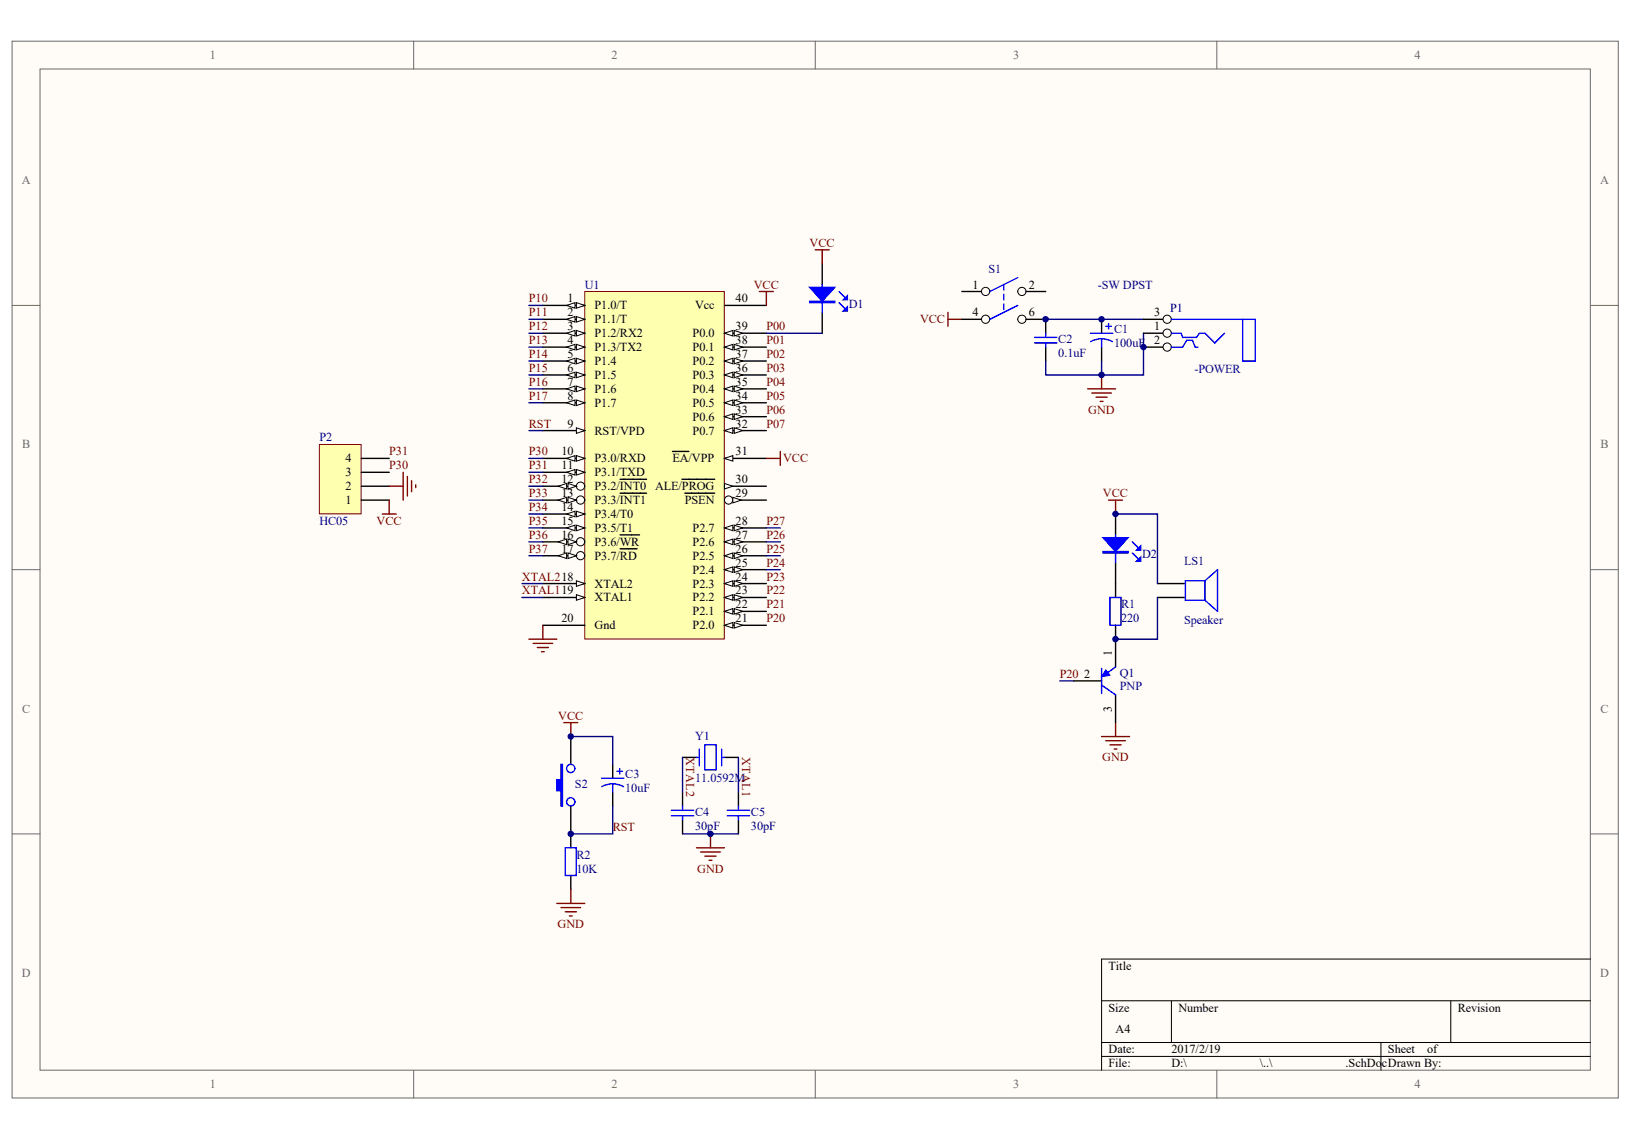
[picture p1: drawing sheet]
<svg xmlns="http://www.w3.org/2000/svg" width="288mm" height="202mm" viewBox="0 0 288 202" stroke-linecap="round" stroke-linejoin="round" font-family="sans-serif">
<defs><g id="words">
<g font-size="2.2" fill="#696969">
<text x="37" y="10.4">1</text>
<text x="107.8" y="10.4">2</text>
<text x="178.6" y="10.4">3</text>
<text x="249.4" y="10.4">4</text>
<text x="3.8" y="32.5">A</text>
<text x="282.1" y="32.5">A</text>
<text x="3.9" y="79">B</text>
<text x="282.1" y="79">B</text>
<text x="3.9" y="125.6">C</text>
<text x="282.1" y="125.6">C</text>
<text x="3.8" y="172.2">D</text>
<text x="282.1" y="172.2">D</text>
<text x="37" y="191.8">1</text>
<text x="107.8" y="191.8">2</text>
<text x="178.6" y="191.8">3</text>
<text x="249.4" y="191.8">4</text>
</g>
<g font-size="2.2" fill="#800000">
<text x="142.7" y="43.5">VCC</text>
<text x="93.2" y="53.3">P10</text>
<text x="132.9" y="50.8">VCC</text>
<text x="93.2" y="55.7">P11</text>
<text x="93.2" y="58.2">P12</text>
<text x="135.1" y="58.2">P00</text>
<text x="162.2" y="57">VCC</text>
<text x="93.2" y="60.6">P13</text>
<text x="93.2" y="63.1">P14</text>
<text x="93.2" y="65.6">P15</text>
<text x="135.1" y="60.6">P01</text>
<text x="135.1" y="63.1">P02</text>
<text x="135.1" y="65.6">P03</text>
<text x="93.2" y="68">P16</text>
<text x="93.2" y="70.5">P17</text>
<text x="135.1" y="68">P04</text>
<text x="135.1" y="70.5">P05</text>
<text x="93.2" y="75.4">RST</text>
<text x="135.1" y="72.9">P06</text>
<text x="135.1" y="75.4">P07</text>
<text x="191.9" y="72.9">GND</text>
<text x="68.6" y="82.7">P30</text>
<text x="68.6" y="80.3">P31</text>
<text x="93.2" y="80.3">P30</text>
<text x="93.2" y="82.7">P31</text>
<text x="138" y="81.5">VCC</text>
<text x="93.2" y="85.2">P32</text>
<text x="93.2" y="87.6">P33</text>
<text x="194.4" y="87.6">VCC</text>
<text x="66.4" y="92.5">VCC</text>
<text x="93.2" y="90.1">P34</text>
<text x="93.2" y="92.5">P35</text>
<text x="93.2" y="95">P36</text>
<text x="135.1" y="95">P26</text>
<text x="135.1" y="92.5">P27</text>
<text x="93.2" y="97.4">P37</text>
<text x="135.1" y="97.4">P25</text>
<text x="135.1" y="99.9">P24</text>
<text x="92" y="104.8">XTAL119</text>
<text x="92" y="102.3">XTAL218</text>
<text x="135.1" y="107.2">P21</text>
<text x="135.1" y="104.8">P22</text>
<text x="135.1" y="102.3">P23</text>
<text x="135.1" y="109.7">P20</text>
<text x="186.8" y="119.5">P20</text>
<text x="98.4" y="126.8">VCC</text>
<text x="194.3" y="134.2">GND</text>
<text x="108" y="146.4">RST</text>
<text x="122.9" y="153.8">GND</text>
<text x="98.3" y="163.6">GND</text>
</g>
<g font-size="2.2">
<text x="100" y="53.3">1</text>
<text x="129.7" y="53.3">40</text>
<text x="171.4" y="50.8">1</text>
<text x="181.4" y="50.8">2</text>
<text x="100" y="55.7">2</text>
<text x="100" y="58.2">3</text>
<text x="104.8" y="54.5">P1.0/T</text>
<text x="104.8" y="57">P1.1/T</text>
<text x="104.8" y="59.4">P1.2/RX2</text>
<text x="122.1" y="59.4">P0.0</text>
<text x="122.5" y="54.5">Vcc</text>
<text x="129.7" y="58.2">39</text>
<text x="171.4" y="55.7">4</text>
<text x="181.4" y="55.7">6</text>
<text x="203.4" y="55.7">3</text>
<text x="203.4" y="58.2">1</text>
<text x="100" y="60.6">4</text>
<text x="100" y="63.1">5</text>
<text x="100" y="65.6">6</text>
<text x="104.8" y="61.9">P1.3/TX2</text>
<text x="104.8" y="64.3">P1.4</text>
<text x="122.1" y="61.9">P0.1</text>
<text x="122.1" y="64.3">P0.2</text>
<text x="129.7" y="60.6">38</text>
<text x="129.7" y="63.1">37</text>
<text x="129.7" y="65.6">36</text>
<text x="203.4" y="60.6">2</text>
<text x="100" y="68">7</text>
<text x="100" y="70.5">8</text>
<text x="104.8" y="66.8">P1.5</text>
<text x="104.8" y="69.2">P1.6</text>
<text x="104.8" y="71.7">P1.7</text>
<text x="122.1" y="66.8">P0.3</text>
<text x="122.1" y="69.2">P0.4</text>
<text x="122.1" y="71.7">P0.5</text>
<text x="129.7" y="68">35</text>
<text x="129.7" y="70.5">34</text>
<text x="100" y="75.4">9</text>
<text x="104.8" y="76.6">RST/VPD</text>
<text x="122.1" y="74.1">P0.6</text>
<text x="122.1" y="76.6">P0.7</text>
<text x="129.7" y="72.9">33</text>
<text x="129.7" y="75.4">32</text>
<text x="60.9" y="83.9">3</text>
<text x="60.9" y="81.5">4</text>
<text x="99" y="82.7">11</text>
<text x="99" y="80.3">10</text>
<text x="104.8" y="83.9">P3.1/TXD</text>
<text x="104.8" y="81.5">P3.0/RXD</text>
<text x="118.5" y="81.5">EA/VPP</text>
<text x="129.7" y="80.3">31</text>
<text x="60.9" y="88.8">1</text>
<text x="60.9" y="86.4">2</text>
<text x="99" y="85.2">12</text>
<text x="99" y="87.6">13</text>
<text x="104.8" y="86.4">P3.2/INT0</text>
<text x="104.8" y="88.8">P3.3/INT1</text>
<text x="115.5" y="86.4">ALE/PROG</text>
<text x="120.7" y="88.8">PSEN</text>
<text x="129.7" y="87.6">29</text>
<text x="129.7" y="85.2">30</text>
<text x="99" y="95">16</text>
<text x="99" y="90.1">14</text>
<text x="99" y="92.5">15</text>
<text x="104.8" y="91.3">P3.4/T0</text>
<text x="104.8" y="93.7">P3.5/T1</text>
<text x="122.1" y="93.7">P2.7</text>
<text x="129.7" y="95">27</text>
<text x="129.7" y="92.5">28</text>
<text x="99" y="97.4">17</text>
<text x="104.8" y="98.6">P3.7/RD</text>
<text x="104.8" y="96.2">P3.6/WR</text>
<text x="122.1" y="101.1">P2.4</text>
<text x="122.1" y="98.6">P2.5</text>
<text x="122.1" y="96.2">P2.6</text>
<text x="129.7" y="99.9">25</text>
<text x="129.7" y="97.4">26</text>
<text x="104.8" y="106">XTAL1</text>
<text x="104.8" y="103.5">XTAL2</text>
<text x="122.1" y="106">P2.2</text>
<text x="122.1" y="103.5">P2.3</text>
<text x="129.7" y="107.2">22</text>
<text x="129.7" y="104.8">23</text>
<text x="129.7" y="102.3">24</text>
<text x="99" y="109.7">20</text>
<text x="104.8" y="110.9">Gnd</text>
<text x="122.1" y="110.9">P2.0</text>
<text x="122.1" y="108.4">P2.1</text>
<text x="129.7" y="109.7">21</text>
<text x="191.1" y="119.5">2</text>
<text x="195.4" y="170.9">Title</text>
<text x="195.4" y="178.3">Size</text>
<text x="207.7" y="178.3">Number</text>
<text x="257" y="178.3">Revision</text>
<text x="195.4" y="185.6">Date:</text>
<text x="196.7" y="182">A4</text>
<text x="206.5" y="185.6">2017/2/19</text>
<text x="244.7" y="185.6">Sheet</text>
<text x="251.6" y="185.6">of</text>
<text x="195.4" y="188.1">File:</text>
<text x="206.5" y="188.1">D:\</text>
<text x="222.1" y="188.1">\..\</text>
<text x="237.2" y="188.1">.SchDocDrawn By:</text>
</g>
<g font-size="2.2" fill="#000080">
<text x="103.1" y="50.8">U1</text>
<text x="174.2" y="48.1">S1</text>
<text x="193.6" y="50.8">-SW DPST</text>
<text x="149.6" y="54.3">D1</text>
<text x="196.4" y="58.7">C1</text>
<text x="206.3" y="55">P1</text>
<text x="186.6" y="62.9">0.1uF</text>
<text x="186.6" y="60.4">C2</text>
<text x="196.4" y="61.1">100uF</text>
<text x="210.5" y="65.8">-POWER</text>
<text x="56.3" y="77.8">P2</text>
<text x="56.3" y="92.5">HC05</text>
<text x="201.3" y="98.4">D2</text>
<text x="208.7" y="99.6">LS1</text>
<text x="197.6" y="107.2">R1</text>
<text x="197.6" y="109.7">220</text>
<text x="208.7" y="109.9">Speaker</text>
<text x="197.4" y="119.2">Q1</text>
<text x="197.4" y="121.7">PNP</text>
<text x="122.5" y="130.5">Y1</text>
<text x="110.2" y="137.1">C3</text>
<text x="122.5" y="137.9">11.0592M</text>
<text x="101.4" y="138.8">S2</text>
<text x="110.2" y="139.6">10uF</text>
<text x="122.5" y="143.7">C4</text>
<text x="132.4" y="143.7">C5</text>
<text x="122.5" y="146.2">30pF</text>
<text x="132.4" y="146.2">30pF</text>
<text x="101.6" y="153.8">10K</text>
<text x="101.6" y="151.3">R2</text>
</g>
<g font-size="2.1">
<text x="196" y="115.6" transform="rotate(-90 196 115.6)">1</text>
<text x="196" y="125.5" transform="rotate(-90 196 125.5)">3</text>
</g>
<g font-size="2.1" fill="#800000">
<text x="121" y="133.5" transform="rotate(90 121 133.5)">XTAL2</text>
<text x="130.8" y="133.5" transform="rotate(90 130.8 133.5)">XTAL1</text>
</g>
</g></defs>
<g fill="#fffcf8" stroke="#696969" stroke-width=".18">
<path d="M2.1 7.3h283.2v186.2h-283.2z"/>
<path d="M7.1 12.2h273.2v176.4h-273.2z"/>
</g>
<path d="M72.9 7.3v4.9M143.7 7.3v4.9M214.5 7.3v4.9M2.1 53.8h5M280.4 53.8h4.9M2.1 100.4h5M280.4 100.4h4.9M2.1 147h5M280.4 147h4.9M72.9 188.6v4.9M143.7 188.6v4.9M214.5 188.6v4.9" fill="none" stroke="#696969" stroke-width=".18"/>
<path d="M194.2 176.4h86.2M206.5 176.4v7.3M255.7 176.4v7.3M280.4 169h-86.2v19.6M194.2 183.7h86.2M194.2 186.2h86.2M243.4 183.7v4.9" fill="none" stroke="#000" stroke-width=".18"/>
<path d="M103.1 51.4h24.6v61.2h-24.6z" fill="#ffffb0" stroke="#800000" stroke-width=".18"/>
<path d="M127.7 80.8h7.4" fill="none" stroke="#000" stroke-width=".25"/>
<path d="M127.7 80.8l1.5-.5v1z" fill="#fffcf8" stroke="#000" stroke-width=".18"/>
<path d="M118.5 79.6h2.9M95.7 105.3h7.4" fill="none" stroke="#000" stroke-width=".25"/>
<path d="M101.6 104.8l1.5 .5-1.5 .5z" fill="#fffcf8" stroke="#000" stroke-width=".18"/>
<path d="M95.7 102.8h7.4" fill="none" stroke="#000" stroke-width=".25"/>
<path d="M101.6 102.4l1.5 .4-1.5 .5z" fill="#fffcf8" stroke="#000" stroke-width=".18"/>
<path d="M95.7 75.9h7.4" fill="none" stroke="#000" stroke-width=".25"/>
<path d="M101.6 75.4l1.5 .5-1.5 .5z" fill="#fffcf8" stroke="#000" stroke-width=".18"/>
<path d="M95.7 97.9h7.4" fill="none" stroke="#000" stroke-width=".25"/>
<circle cx="102.3" cy="97.9" r=".73" fill="#fffcf8" stroke="#000" stroke-width=".18"/>
<g fill="#fffcf8" stroke="#000" stroke-width=".18">
<path d="M100.1 97.5l1.5 .4-1.5 .5z"/>
<path d="M98.4 97.9l1.5-.4v.9z"/>
</g>
<path d="M95.7 95.5h7.4M109.3 96.7h3" fill="none" stroke="#000" stroke-width=".25"/>
<circle cx="102.3" cy="95.5" r=".73" fill="#fffcf8" stroke="#000" stroke-width=".18"/>
<g fill="#fffcf8" stroke="#000" stroke-width=".18">
<path d="M100.1 95l1.5 .5-1.5 .5z"/>
<path d="M98.4 95.5l1.5-.5v1z"/>
</g>
<path d="M95.7 85.7h7.4M109.3 94.3h3.4" fill="none" stroke="#000" stroke-width=".25"/>
<circle cx="102.3" cy="85.7" r=".73" fill="#fffcf8" stroke="#000" stroke-width=".18"/>
<g fill="#fffcf8" stroke="#000" stroke-width=".18">
<path d="M100.1 85.2l1.5 .5-1.5 .5z"/>
<path d="M98.4 85.7l1.5-.5v1z"/>
</g>
<path d="M95.7 88.1h7.4M109.3 84.5h4.7" fill="none" stroke="#000" stroke-width=".25"/>
<circle cx="102.3" cy="88.1" r=".73" fill="#fffcf8" stroke="#000" stroke-width=".18"/>
<g fill="#fffcf8" stroke="#000" stroke-width=".18">
<path d="M100.1 87.6l1.5 .5-1.5 .5z"/>
<path d="M98.4 88.1l1.5-.5v1z"/>
</g>
<path d="M95.7 90.6h7.4M109.3 86.9h4.7" fill="none" stroke="#000" stroke-width=".25"/>
<g fill="#fffcf8" stroke="#000" stroke-width=".18">
<path d="M101.6 90.1l1.5 .5-1.5 .5z"/>
<path d="M99.9 90.6l1.5-.5v1z"/>
</g>
<path d="M95.7 93h7.4" fill="none" stroke="#000" stroke-width=".25"/>
<g fill="#fffcf8" stroke="#000" stroke-width=".18">
<path d="M101.6 92.6l1.5 .4-1.5 .5z"/>
<path d="M99.9 93l1.5-.4v.9z"/>
</g>
<path d="M95.7 53.8h7.4" fill="none" stroke="#000" stroke-width=".25"/>
<g fill="#fffcf8" stroke="#000" stroke-width=".18">
<path d="M101.6 53.3l1.5 .5-1.5 .5z"/>
<path d="M99.9 53.8l1.5-.5v1z"/>
</g>
<path d="M95.7 56.3h7.4" fill="none" stroke="#000" stroke-width=".25"/>
<g fill="#fffcf8" stroke="#000" stroke-width=".18">
<path d="M101.6 55.8l1.5 .5-1.5 .5z"/>
<path d="M99.9 56.3l1.5-.5v1z"/>
</g>
<path d="M95.7 58.7h7.4" fill="none" stroke="#000" stroke-width=".25"/>
<g fill="#fffcf8" stroke="#000" stroke-width=".18">
<path d="M101.6 58.2l1.5 .5-1.5 .5z"/>
<path d="M99.9 58.7l1.5-.5v1z"/>
</g>
<path d="M95.7 61.2h7.4" fill="none" stroke="#000" stroke-width=".25"/>
<g fill="#fffcf8" stroke="#000" stroke-width=".18">
<path d="M101.6 60.7l1.5 .5-1.5 .5z"/>
<path d="M99.9 61.2l1.5-.5v1z"/>
</g>
<path d="M95.7 63.6h7.4" fill="none" stroke="#000" stroke-width=".25"/>
<g fill="#fffcf8" stroke="#000" stroke-width=".18">
<path d="M101.6 63.1l1.5 .5-1.5 .5z"/>
<path d="M99.9 63.6l1.5-.5v1z"/>
</g>
<path d="M95.7 66.1h7.4" fill="none" stroke="#000" stroke-width=".25"/>
<g fill="#fffcf8" stroke="#000" stroke-width=".18">
<path d="M101.6 65.6l1.5 .5-1.5 .5z"/>
<path d="M99.9 66.1l1.5-.5v1z"/>
</g>
<path d="M95.7 68.5h7.4" fill="none" stroke="#000" stroke-width=".25"/>
<g fill="#fffcf8" stroke="#000" stroke-width=".18">
<path d="M101.6 68l1.5 .5-1.5 .5z"/>
<path d="M99.9 68.5l1.5-.5v1z"/>
</g>
<path d="M95.7 71h7.4" fill="none" stroke="#000" stroke-width=".25"/>
<g fill="#fffcf8" stroke="#000" stroke-width=".18">
<path d="M101.6 70.5l1.5 .5-1.5 .5z"/>
<path d="M99.9 71l1.5-.5v1z"/>
</g>
<path d="M127.7 58.7h7.4" fill="none" stroke="#000" stroke-width=".25"/>
<g fill="#fffcf8" stroke="#000" stroke-width=".18">
<path d="M127.7 58.7l1.5-.5v1z"/>
<path d="M129.4 58.2l1.5 .5-1.5 .5z"/>
</g>
<path d="M127.7 61.2h7.4" fill="none" stroke="#000" stroke-width=".25"/>
<g fill="#fffcf8" stroke="#000" stroke-width=".18">
<path d="M127.7 61.2l1.5-.5v1z"/>
<path d="M129.4 60.7l1.5 .5-1.5 .5z"/>
</g>
<path d="M127.7 63.6h7.4" fill="none" stroke="#000" stroke-width=".25"/>
<g fill="#fffcf8" stroke="#000" stroke-width=".18">
<path d="M127.7 63.6l1.5-.5v1z"/>
<path d="M129.4 63.1l1.5 .5-1.5 .5z"/>
</g>
<path d="M127.7 66.1h7.4" fill="none" stroke="#000" stroke-width=".25"/>
<g fill="#fffcf8" stroke="#000" stroke-width=".18">
<path d="M127.7 66.1l1.5-.5v1z"/>
<path d="M129.4 65.6l1.5 .5-1.5 .5z"/>
</g>
<path d="M127.7 68.5h7.4" fill="none" stroke="#000" stroke-width=".25"/>
<g fill="#fffcf8" stroke="#000" stroke-width=".18">
<path d="M127.7 68.5l1.5-.5v1z"/>
<path d="M129.4 68l1.5 .5-1.5 .5z"/>
</g>
<path d="M127.7 71h7.4" fill="none" stroke="#000" stroke-width=".25"/>
<g fill="#fffcf8" stroke="#000" stroke-width=".18">
<path d="M127.7 71l1.5-.5v1z"/>
<path d="M129.4 70.5l1.5 .5-1.5 .5z"/>
</g>
<path d="M127.7 73.4h7.4" fill="none" stroke="#000" stroke-width=".25"/>
<g fill="#fffcf8" stroke="#000" stroke-width=".18">
<path d="M127.7 73.4l1.5-.5v1z"/>
<path d="M129.4 72.9l1.5 .5-1.5 .5z"/>
</g>
<path d="M127.7 75.9h7.4" fill="none" stroke="#000" stroke-width=".25"/>
<g fill="#fffcf8" stroke="#000" stroke-width=".18">
<path d="M127.7 75.9l1.5-.5v1z"/>
<path d="M129.4 75.4l1.5 .5-1.5 .5z"/>
</g>
<path d="M127.7 110.2h7.4" fill="none" stroke="#000" stroke-width=".25"/>
<g fill="#fffcf8" stroke="#000" stroke-width=".18">
<path d="M127.7 110.2l1.5-.5v1z"/>
<path d="M129.4 109.7l1.5 .5-1.5 .5z"/>
</g>
<path d="M127.7 107.7h7.4" fill="none" stroke="#000" stroke-width=".25"/>
<g fill="#fffcf8" stroke="#000" stroke-width=".18">
<path d="M127.7 107.7l1.5-.4v.9z"/>
<path d="M129.4 107.3l1.5 .4-1.5 .5z"/>
</g>
<path d="M127.7 105.3h7.4" fill="none" stroke="#000" stroke-width=".25"/>
<g fill="#fffcf8" stroke="#000" stroke-width=".18">
<path d="M127.7 105.3l1.5-.5v1z"/>
<path d="M129.4 104.8l1.5 .5-1.5 .5z"/>
</g>
<path d="M127.7 102.8h7.4" fill="none" stroke="#000" stroke-width=".25"/>
<g fill="#fffcf8" stroke="#000" stroke-width=".18">
<path d="M127.7 102.8l1.5-.4v.9z"/>
<path d="M129.4 102.4l1.5 .4-1.5 .5z"/>
</g>
<path d="M127.7 100.4h7.4" fill="none" stroke="#000" stroke-width=".25"/>
<g fill="#fffcf8" stroke="#000" stroke-width=".18">
<path d="M127.7 100.4l1.5-.5v1z"/>
<path d="M129.4 99.9l1.5 .5-1.5 .5z"/>
</g>
<path d="M127.7 97.9h7.4" fill="none" stroke="#000" stroke-width=".25"/>
<g fill="#fffcf8" stroke="#000" stroke-width=".18">
<path d="M127.7 97.9l1.5-.4v.9z"/>
<path d="M129.4 97.5l1.5 .4-1.5 .5z"/>
</g>
<path d="M127.7 95.5h7.4" fill="none" stroke="#000" stroke-width=".25"/>
<g fill="#fffcf8" stroke="#000" stroke-width=".18">
<path d="M127.7 95.5l1.5-.5v1z"/>
<path d="M129.4 95l1.5 .5-1.5 .5z"/>
</g>
<path d="M127.7 93h7.4" fill="none" stroke="#000" stroke-width=".25"/>
<g fill="#fffcf8" stroke="#000" stroke-width=".18">
<path d="M127.7 93l1.5-.4v.9z"/>
<path d="M129.4 92.6l1.5 .4-1.5 .5z"/>
</g>
<path d="M127.7 88.1h7.4" fill="none" stroke="#000" stroke-width=".25"/>
<circle cx="128.4" cy="88.1" r=".73" fill="#fffcf8" stroke="#000" stroke-width=".18"/>
<path d="M129.2 87.6l1.5 .5-1.5 .5z" fill="#fffcf8" stroke="#000" stroke-width=".18"/>
<path d="M120.7 86.9h5.3M127.7 85.7h7.4" fill="none" stroke="#000" stroke-width=".25"/>
<path d="M127.7 85.2l1.5 .5-1.5 .5z" fill="#fffcf8" stroke="#000" stroke-width=".18"/>
<path d="M95.7 83.2h7.4M120.2 84.5h5.8" fill="none" stroke="#000" stroke-width=".25"/>
<g fill="#fffcf8" stroke="#000" stroke-width=".18">
<path d="M101.6 82.7l1.5 .5-1.5 .5z"/>
<path d="M99.9 83.2l1.5-.5v1z"/>
</g>
<path d="M95.7 80.8h7.4" fill="none" stroke="#000" stroke-width=".25"/>
<g fill="#fffcf8" stroke="#000" stroke-width=".18">
<path d="M101.6 80.3l1.5 .5-1.5 .5z"/>
<path d="M99.9 80.8l1.5-.5v1z"/>
</g>
<g fill="none" stroke="#000" stroke-width=".25">
<path d="M127.7 53.8h7.4M169.6 51.4h4.9M184.3 56.3v2.4M194.2 56.3v2.4M184.3 61.2v2.4M194.2 61.2v2.4M95.7 110.2h7.4M100.6 129.8v4.9M108 134.7v2.5M108 139.6v2.5M120.3 133.5h2.5M120.3 139.6v2.5"/>
<path d="M127.7 133.5h2.5M130.2 139.6v2.5M100.6 142.1v7.3M100.6 154.3v2.5M120.3 144.5v2.5M130.2 144.5v2.5"/>
</g>
<g fill="none" stroke="#800000" stroke-width=".25">
<path d="M133.9 51.4h2.4M135.1 51.4v2.4M167.1 55.1v2.4M167.1 56.3h2.5M137.6 79.6v2.4M135.1 80.8h2.5M93.2 112.6h5M94 113.4h3.4M94.7 114.1h2M95.5 114.9h.4M95.7 110.2v2.4M99.4 127.4h2.5"/>
<path d="M100.6 127.4v2.4M98.2 159.2h4.9M98.9 160h3.4M100.6 156.8v2.4M122.8 149.4h4.9M123.5 150.1h3.5M124.3 150.9h1.9M125 151.6h.5M125.2 147v2.4M99.6 160.7h2M100.4 161.4h.5"/>
</g>
<g fill="none" stroke="#000080" stroke-width=".25">
<path d="M93.2 58.7h2.5M93.2 53.8h2.5M93.2 56.3h2.5M184.3 56.3h17.3M93.2 75.9h2.5M93.2 71h2.5M93.2 68.5h2.5M93.2 66.1h2.5M93.2 63.6h2.5M93.2 61.2h2.5M93.2 93h2.5M93.2 95.5h2.5"/>
<path d="M93.2 97.9h2.5M93.2 80.8h2.5M93.2 83.2h2.5M93.2 85.7h2.5M93.2 88.1h2.5M93.2 90.6h2.5M135.1 93h2.5M135.1 95.5h2.5M135.1 97.9h2.5M92 102.8h3.7M92 105.3h3.7M135.1 100.4h2.5"/>
<path d="M100.6 129.8h7.4v4.9M120.3 133.5v6.1M130.2 133.5v6.1M108 142.1v4.9h-7.4M120.3 147h9.9"/>
</g>
<g fill="none" stroke="#00f" stroke-width=".25">
<path d="M182.4 59.5h3.9M184.3 58.7v.8M192.2 58.7h4M194.2 59.7l.8 .1 1.1 .4M194.2 59.7l-1.2 .2-.7 .3M194.2 59.7v1.5M194.9 57.5h1M195.4 57v1M182.4 60.4h3.9M184.3 60.4v.8M106 137.2h4M108 138.1l.8 .1 1.1 .4"/>
<path d="M108 138.1l-1.2 .2-.7 .3M108 138.1v1.5M108.7 135.9h1M109.2 135.4v1M122.8 133.5h.5M123.3 132v3M124.3 131.3h1.9v4.4h-1.9zM127.2 132v3M127.2 133.5h.5M99.6 149.4h2v4.9h-2zM118.4 142.8h3.9M118.4 143.8h3.9"/>
<path d="M120.3 142.1v.7M120.3 143.8v.7M128.2 142.8h3.9M128.2 143.8h3.9M130.2 142.1v.7M130.2 143.8v.7"/>
<circle cx="100.6" cy="135.4" r=".73"/>
<circle cx="100.6" cy="141.3" r=".73"/>
</g>
<path d="M98.9 134.7h.2v7.4h-.2v-2.7h-.7v-2h.7z" fill-rule="evenodd" fill="#00f" stroke="#00f" stroke-width=".25"/>
<circle cx="173.7" cy="51.4" r=".73" fill="#fffcf8" stroke="#000" stroke-width=".18"/>
<path d="M179.4 51.4h4.9" fill="none" stroke="#000" stroke-width=".25"/>
<circle cx="180.1" cy="51.4" r=".73" fill="#fffcf8" stroke="#000" stroke-width=".18"/>
<path d="M169.6 56.3h4.9" fill="none" stroke="#000" stroke-width=".25"/>
<circle cx="173.7" cy="56.3" r=".73" fill="#fffcf8" stroke="#000" stroke-width=".18"/>
<path d="M179.4 56.3h4.9" fill="none" stroke="#000" stroke-width=".25"/>
<circle cx="180.1" cy="56.3" r=".73" fill="#fffcf8" stroke="#000" stroke-width=".18"/>
<path d="M177 50.1v1M177 51.9v.9M177 53.6v1M179.4 48.9l-4.9 2.5M179.4 53.8l-4.9 2.5" fill="none" stroke="#00f" stroke-width=".25"/>
<path d="M201.6 58.7v7.4h-7.4v-2.5M184.3 63.6v2.5h9.9" fill="none" stroke="#000080" stroke-width=".25"/>
<path d="M201.6 56.3h4.9" fill="none" stroke="#000" stroke-width=".25"/>
<circle cx="205.8" cy="56.3" r=".73" fill="#fffcf8" stroke="#000" stroke-width=".18"/>
<path d="M201.6 58.7h4.9" fill="none" stroke="#000" stroke-width=".25"/>
<circle cx="205.8" cy="58.7" r=".73" fill="#fffcf8" stroke="#000" stroke-width=".18"/>
<path d="M201.6 61.2h4.9" fill="none" stroke="#000" stroke-width=".25"/>
<circle cx="205.8" cy="61.2" r=".73" fill="#fffcf8" stroke="#000" stroke-width=".18"/>
<g fill="none" stroke="#00f" stroke-width=".25">
<path d="M144.9 50.1v5M147.9 53.3l1 1M147.9 51.4l1 1M206.5 58.7h1.7l.3 .8h2.4l.5-.8h1l1.7 1.7 1.8-1.7M206.5 56.3h14.8v7.3h-2.2v-7.3M206.5 61.2h2l.7-1.2h1l.5 1.2h.5M196.7 94.3v4.9M199.6 97.5l1 .9M199.6 95.5l1 1M194.2 117.8v4.4M195.7 105.3h1.9v4.9h-1.9zM196.7 117.6l-1.8 1.2"/>
<path d="M212.4 102.4l2.2-2v7.3l-2.2-1.9M212.4 102.4v3.4M212.4 102.4h-3.4v3.4h3.4M194.2 120.7l2.5 1.8"/>
</g>
<g fill="none" stroke="#800000" stroke-width=".25">
<path d="M143.7 44h2.5M144.9 44v2.5M191.7 68.5h5M192.5 69.3h3.4M193.2 70h2M193.9 70.7h.5M194.2 66.1v2.4M195.4 88.1h2.5M196.7 88.1v2.5M194.2 129.8h4.9M194.9 130.5h3.5M195.7 131.3h1.9"/>
<path d="M196.4 132h.5M196.7 127.4v2.4"/>
</g>
<path d="M144.9 46.5v3.6M144.9 55.1v3.6M196.7 90.6v3.7M196.7 99.2v6.1M196.7 110.2v7.4M204 102.8h5M204 105.3h5M189.3 120h4.9M196.7 122.5v4.9" fill="none" stroke="#000" stroke-width=".25"/>
<path d="M135.1 58.7h9.8M196.7 90.6h7.3v12.2M204 105.3v7.3h-7.3M186.8 120h2.5" fill="none" stroke="#000080" stroke-width=".25"/>
<path d="M194.9 118l.8 1-1.5 .3z" fill="#00f" stroke="#00f" stroke-width=".18"/>
<g fill="#00f" stroke="#00f" stroke-width=".25">
<path d="M194.4 94.8h4.5l-2.2 2.4z"/>
<path d="M200.3 98.9l.8-.7v.7z"/>
<path d="M200.3 97l.8-.8v.8z"/>
<path d="M142.7 50.6h4.5l-2.3 2.5z"/>
<path d="M148.6 54.8l.8-.7v.7z"/>
<path d="M148.6 52.8l.8-.7v.7z"/>
<path d="M194.4 97.2h4.5v.3h-4.5z" fill-rule="evenodd"/>
<path d="M142.7 53.1h4.5v.2h-4.5z" fill-rule="evenodd"/>
</g>
<path d="M56.3 78.3h7.4v12.3h-7.4z" fill="#ffffb0" stroke="#800000" stroke-width=".18"/>
<path d="M63.7 88.1h4.9M63.7 85.7h4.9M63.7 83.2h4.9M63.7 80.8h4.9" fill="none" stroke="#000" stroke-width=".25"/>
<path d="M67.4 90.6h2.4M68.6 85.7h2.5M68.6 88.1v2.5M71.1 83.2v4.9M71.8 84v3.4M72.6 84.7v2M73.3 85.4v.5" fill="none" stroke="#800000" stroke-width=".25"/>
<g fill="#000080" stroke="#000080" stroke-width=".18">
<circle cx="100.6" cy="146.9" r=".48"/>
<circle cx="100.6" cy="129.8" r=".48"/>
<circle cx="125.2" cy="146.9" r=".48"/>
<circle cx="184.3" cy="56.3" r=".49"/>
<circle cx="194.2" cy="66.1" r=".48"/>
<circle cx="194.2" cy="56.3" r=".48"/>
<circle cx="196.6" cy="112.6" r=".48"/>
<circle cx="196.6" cy="90.6" r=".48"/>
<circle cx="201.6" cy="61.2" r=".48"/>
</g>
<use href="#words"/>
</svg>
